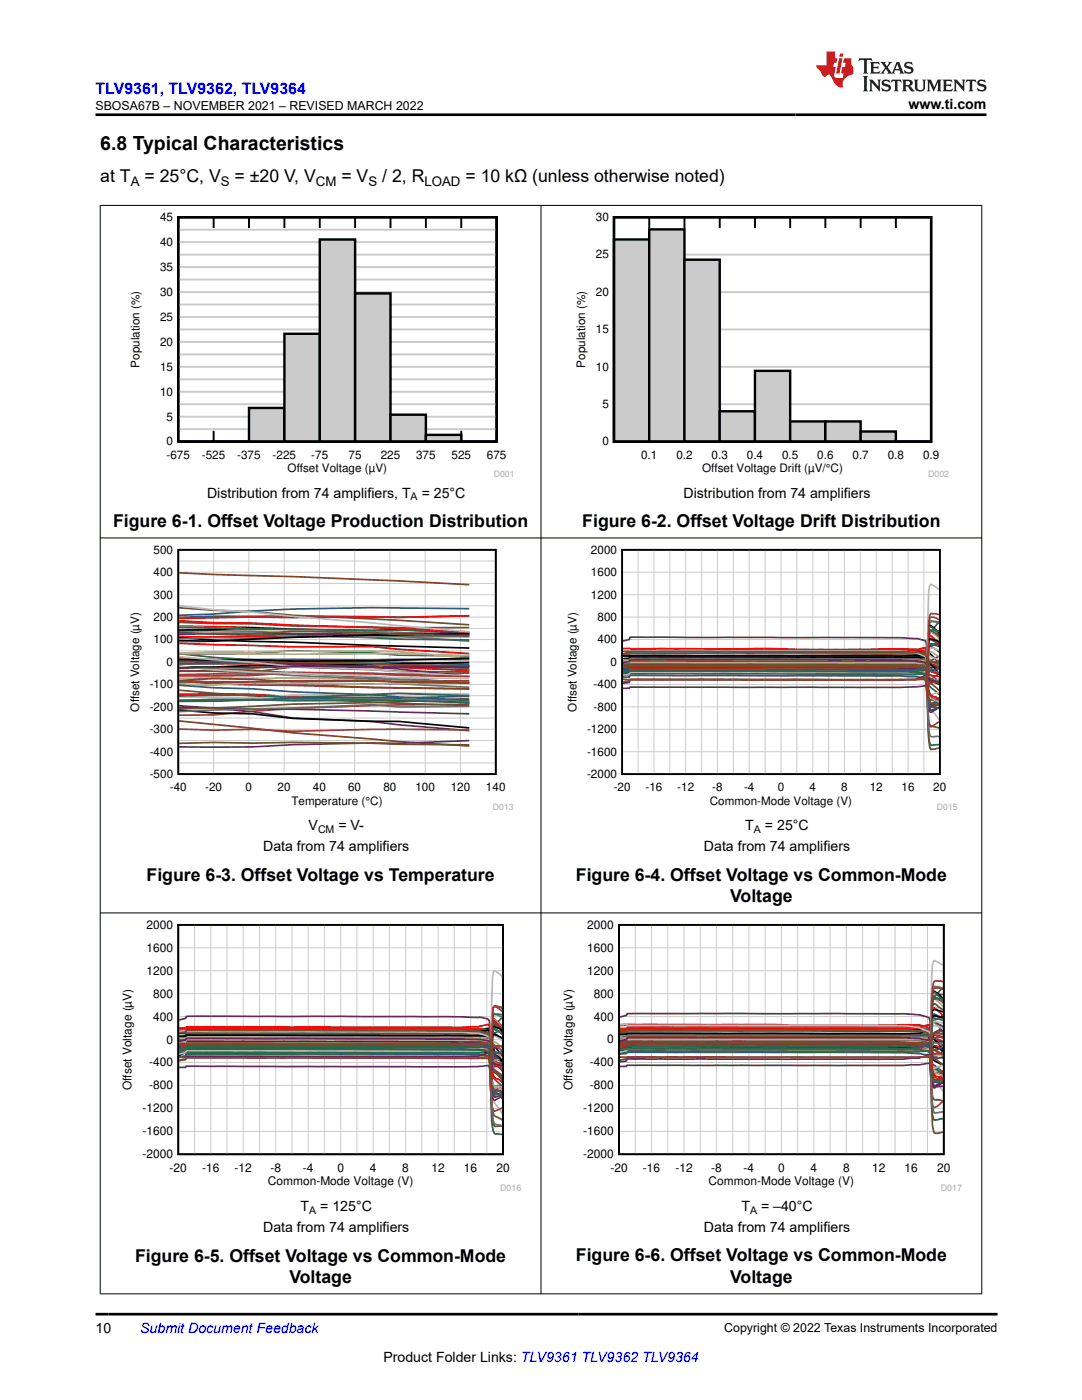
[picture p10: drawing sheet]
<svg xmlns="http://www.w3.org/2000/svg" width="216mm" height="279mm" viewBox="0 0 216 279" stroke-linecap="round" stroke-linejoin="round" font-family="sans-serif">
<defs><g id="words">
<text font-size="3.9" x="20" y="29.9">6.8 Typical Characteristics</text>
<g font-size="3.5">
<text x="20" y="36.4">at T</text>
<text x="28.8" y="36.4">= 25°C, V</text>
<text x="46.8" y="36.4">= ±20 V, V</text>
<text x="68.1" y="36.4">= V</text>
<text x="76.3" y="36.4">/ 2, R</text>
<text x="92.9" y="36.4">= 10 kΩ (unless otherwise noted)</text>
<text x="22.6" y="105.1">Figure 6-1. Offset Voltage Production Distribution</text>
<text x="116.2" y="105.1">Figure 6-2. Offset Voltage Drift Distribution</text>
<text x="29.2" y="175.7">Figure 6-3. Offset Voltage vs Temperature</text>
<text x="114.9" y="175.7">Figure 6-4. Offset Voltage vs Common-Mode</text>
<text x="145.7" y="180">Voltage</text>
<text x="27" y="251.8">Figure 6-5. Offset Voltage vs Common-Mode</text>
<text x="114.9" y="251.8">Figure 6-6. Offset Voltage vs Common-Mode</text>
<text x="57.7" y="256">Voltage</text>
<text x="145.7" y="256">Voltage</text>
</g>
<text font-size="3.2" fill="#00f" x="19" y="18.7">TLV9361, TLV9362, TLV9364</text>
<g font-size="2.8">
<text x="181.3" y="21.8">www.ti.com</text>
<text x="41.3" y="99.3">Distribution from 74 amplifiers, T</text>
<text x="84.1" y="99.3">= 25°C</text>
<text x="136.4" y="99.3">Distribution from 74 amplifiers</text>
<text x="61.6" y="165.7">V</text>
<text x="67.5" y="165.7">= V-</text>
<text x="148.7" y="165.7">T</text>
<text x="152.6" y="165.7">= 25°C</text>
<text x="52.5" y="169.9">Data from 74 amplifiers</text>
<text x="140.5" y="169.9">Data from 74 amplifiers</text>
<text x="52.5" y="245.9">Data from 74 amplifiers</text>
<text x="60" y="241.7">T</text>
<text x="63.9" y="241.7">= 125°C</text>
<text x="140.5" y="245.9">Data from 74 amplifiers</text>
<text x="147.9" y="241.7">T</text>
<text x="151.9" y="241.7">= –40°C</text>
<text x="19" y="266.1">10</text>
<text x="76.5" y="271.7">Product Folder Links: TLV9361 TLV9362 TLV9364</text>
</g>
<text font-size="2.8" fill="#00f" x="28" y="266.1">Submit Document Feedback</text>
<g font-size="2.6">
<text x="26.1" y="37.1">A</text>
<text x="44.1" y="37.1">S</text>
<text x="63" y="37.1">CM</text>
<text x="73.5" y="37.1">S</text>
<text x="84.7" y="37.1">LOAD</text>
</g>
<g font-size="2.5">
<text x="19.1" y="21.9">SBOSA67B – NOVEMBER 2021 – REVISED MARCH 2022</text>
<text x="144.5" y="265.8">Copyright © 2022 Texas Instruments Incorporated</text>
</g>
<g font-size="2.4">
<text x="29.2" y="185.4">2000</text>
<text x="117.2" y="185.4">2000</text>
<text x="29.2" y="189.9">1600</text>
<text x="117.2" y="189.9">1600</text>
<text x="29.2" y="194.5">1200</text>
<text x="117.2" y="194.5">1200</text>
<text x="30.5" y="203.7">400</text>
<text x="30.5" y="199.1">800</text>
<text x="118.5" y="203.7">400</text>
<text x="118.5" y="199.1">800</text>
<text x="33.2" y="208.3">0</text>
<text x="121.1" y="208.2">0</text>
<text x="29.7" y="212.8">-400</text>
<text x="117.7" y="212.8">-400</text>
<text x="26.3" y="217.6" transform="rotate(-90 26.3 217.6)">Offset Voltage (µV)</text>
<text x="28.4" y="222">-1200</text>
<text x="29.7" y="217.4">-800</text>
<text x="114.2" y="217.6" transform="rotate(-90 114.2 217.6)">Offset Voltage (µV)</text>
<text x="116.4" y="222">-1200</text>
<text x="117.7" y="217.4">-800</text>
<text x="28.4" y="226.6">-1600</text>
<text x="116.4" y="226.6">-1600</text>
<text x="28.4" y="231.1">-2000</text>
<text x="33.8" y="233.9">-20</text>
<text x="40.3" y="233.9">-16</text>
<text x="46.8" y="233.9">-12</text>
<text x="54" y="233.9">-8</text>
<text x="60.4" y="233.9">-4</text>
<text x="67.3" y="233.9">0</text>
<text x="73.8" y="233.9">4</text>
<text x="80.3" y="233.9">8</text>
<text x="86.1" y="233.9">12</text>
<text x="92.6" y="233.9">16</text>
<text x="99.1" y="233.9">20</text>
<text x="116.4" y="231.1">-2000</text>
<text x="121.8" y="233.8">-20</text>
<text x="128.3" y="233.8">-16</text>
<text x="134.8" y="233.8">-12</text>
<text x="141.9" y="233.8">-8</text>
<text x="148.4" y="233.8">-4</text>
<text x="155.3" y="233.8">0</text>
<text x="161.7" y="233.8">4</text>
<text x="168.2" y="233.8">8</text>
<text x="174" y="233.8">12</text>
<text x="180.5" y="233.8">16</text>
<text x="187" y="233.8">20</text>
<text x="53.4" y="236.6">Common-Mode Voltage (V)</text>
<text x="141.4" y="236.6">Common-Mode Voltage (V)</text>
</g>
<g font-size="2.3">
<text x="31.9" y="44.1">45</text>
<text x="118.9" y="44.1">30</text>
<text x="31.9" y="49.1">40</text>
<text x="118.9" y="51.6">25</text>
<text x="31.9" y="59">30</text>
<text x="31.9" y="54.1">35</text>
<text x="118.9" y="59">20</text>
<text x="31.9" y="64">25</text>
<text x="31.9" y="69">20</text>
<text x="118.9" y="66.5">15</text>
<text x="27.8" y="73.3" transform="rotate(-90 27.8 73.3)">Population (%)</text>
<text x="31.9" y="74">15</text>
<text x="116.8" y="73.3" transform="rotate(-90 116.8 73.3)">Population (%)</text>
<text x="118.9" y="74">10</text>
<text x="31.9" y="79">10</text>
<text x="33.2" y="83.9">5</text>
<text x="120.2" y="81.4">5</text>
<text x="33.2" y="88.9">0</text>
<text x="120.2" y="88.9">0</text>
<text x="33.2" y="91.5">-675</text>
<text x="40.3" y="91.5">-525</text>
<text x="47.3" y="91.5">-375</text>
<text x="54.4" y="91.5">-225</text>
<text x="57.4" y="94.2">Offset Voltage (µV)</text>
<text x="62.1" y="91.5">-75</text>
<text x="69.6" y="91.5">75</text>
<text x="76" y="91.5">225</text>
<text x="83" y="91.5">375</text>
<text x="90.1" y="91.5">525</text>
<text x="97.2" y="91.5">675</text>
<text x="127.9" y="91.5">0.1</text>
<text x="135" y="91.5">0.2</text>
<text x="140.1" y="94.2">Offset Voltage Drift (µV/°C)</text>
<text x="142" y="91.5">0.3</text>
<text x="149" y="91.5">0.4</text>
<text x="156.1" y="91.5">0.5</text>
<text x="163.1" y="91.5">0.6</text>
<text x="170.1" y="91.5">0.7</text>
<text x="177.1" y="91.5">0.8</text>
<text x="184.2" y="91.5">0.9</text>
<text x="30.7" y="110.5">500</text>
<text x="117.9" y="110.5">2000</text>
<text x="30.7" y="119.4">300</text>
<text x="30.7" y="115">400</text>
<text x="117.9" y="119.4">1200</text>
<text x="117.9" y="115">1600</text>
<text x="30.7" y="123.9">200</text>
<text x="119.2" y="123.9">800</text>
<text x="30.7" y="128.4">100</text>
<text x="119.2" y="128.4">400</text>
<text x="29.9" y="137.4">-100</text>
<text x="33.3" y="132.9">0</text>
<text x="118.4" y="137.4">-400</text>
<text x="121.8" y="132.9">0</text>
<text x="27.8" y="142" transform="rotate(-90 27.8 142)">Offset Voltage (µV)</text>
<text x="29.9" y="141.8">-200</text>
<text x="115" y="142" transform="rotate(-90 115 142)">Offset Voltage (µV)</text>
<text x="118.4" y="141.8">-800</text>
<text x="29.9" y="146.3">-300</text>
<text x="117.1" y="146.3">-1200</text>
<text x="29.9" y="155.3">-500</text>
<text x="29.9" y="150.8">-400</text>
<text x="117.1" y="150.8">-1600</text>
<text x="117.1" y="155.3">-2000</text>
<text x="33.9" y="157.9">-40</text>
<text x="40.9" y="157.9">-20</text>
<text x="49" y="157.9">0</text>
<text x="55.4" y="157.9">20</text>
<text x="58.1" y="160.6">Temperature (°C)</text>
<text x="62.4" y="157.9">40</text>
<text x="69.5" y="157.9">60</text>
<text x="76.5" y="157.9">80</text>
<text x="82.9" y="157.9">100</text>
<text x="89.9" y="157.9">120</text>
<text x="97" y="157.9">140</text>
<text x="122.5" y="157.9">-20</text>
<text x="128.8" y="157.9">-16</text>
<text x="135.1" y="157.9">-12</text>
<text x="141.6" y="160.6">Common-Mode Voltage (V)</text>
<text x="142.1" y="157.9">-8</text>
<text x="148.5" y="157.9">-4</text>
<text x="155.2" y="157.9">0</text>
<text x="161.5" y="157.9">4</text>
<text x="167.9" y="157.9">8</text>
<text x="173.6" y="157.9">12</text>
<text x="179.9" y="157.9">16</text>
<text x="186.2" y="157.9">20</text>
</g>
<g font-size="2.1">
<text x="81.9" y="99.9">A</text>
<text x="63.5" y="166.2">CM</text>
<text x="150.4" y="166.2">A</text>
<text x="61.7" y="242.2">A</text>
<text x="149.7" y="242.2">A</text>
</g>
<g font-size="1.8" fill="#a8a8a8">
<text x="99.8" y="237.6">D016</text>
<text x="187.7" y="237.6">D017</text>
</g>
<g font-size="1.7" fill="#a8a8a8">
<text x="98.5" y="95.2">D001</text>
<text x="185.2" y="95.2">D002</text>
<text x="98.3" y="161.6">D013</text>
<text x="186.9" y="161.6">D015</text>
</g>
</g></defs>
<path d="M35.6 43.4h63.5v44.7h-63.5zM35.6 88.1h7zM42.6 88.1h7.1z" fill="none" stroke="#000" stroke-width=".48"/>
<g fill="none" stroke="#000" stroke-width=".39">
<path d="M42.6 43.4v2.1M49.7 43.4v2.1M56.7 43.4v2.1M63.8 43.4v2.1M70.9 43.4v2.1M77.9 43.4v2.1M85 43.4v2.1M92 43.4v2.1M42.6 86v2.1M49.7 86v2.1M56.7 86v2.1M63.8 86v2.1"/>
<path d="M70.9 86v2.1M77.9 86v2.1M85 86v2.1M92 86v2.1"/>
</g>
<g fill="none" stroke="#cbcbcb" stroke-width=".39">
<path d="M35.6 58.3h63.5M35.6 55.8h63.5M35.6 53.3h63.5M35.6 50.8h63.5M35.6 48.3h63.5M35.6 45.8h63.5M35.6 78.2h63.5M35.6 75.7h63.5M35.6 73.2h63.5M35.6 70.7h63.5M35.6 68.2h63.5M35.6 65.8h63.5"/>
<path d="M35.6 63.3h63.5M35.6 60.8h63.5M35.6 85.6h63.5M35.6 83.2h63.5M35.6 80.7h63.5"/>
</g>
<path d="M35.6 88.1h14.1" fill="none" stroke="#cbcbcb" stroke-width=".2"/>
<path d="M49.7 81.4h7.1v6.7h-7.1z" fill-rule="evenodd" fill="#cbcbcb"/>
<path d="M49.7 81.4h7v6.7h-7z" fill="none" stroke="#000" stroke-width=".48"/>
<path d="M56.7 66.6h7.1v21.5h-7.1z" fill-rule="evenodd" fill="#cbcbcb"/>
<path d="M56.7 66.6h7.1v21.5h-7.1z" fill="none" stroke="#000" stroke-width=".48"/>
<path d="M63.8 47.8h7.1v40.3h-7.1z" fill-rule="evenodd" fill="#cbcbcb"/>
<path d="M63.8 47.8h7.1v40.3h-7.1z" fill="none" stroke="#000" stroke-width=".48"/>
<path d="M70.9 58.6h7v29.5h-7z" fill-rule="evenodd" fill="#cbcbcb"/>
<path d="M70.9 58.6h7v29.5h-7z" fill="none" stroke="#000" stroke-width=".48"/>
<path d="M77.9 82.8h7.1v5.3h-7.1z" fill-rule="evenodd" fill="#cbcbcb"/>
<path d="M77.9 82.8h7.1v5.3h-7.1z" fill="none" stroke="#000" stroke-width=".48"/>
<path d="M85 86.8h7v1.3h-7z" fill-rule="evenodd" fill="#cbcbcb"/>
<path d="M35.6 43.4h63.5v44.7h-63.5zM85 86.8h7v1.3h-7zM92 88.1h7.1z" fill="none" stroke="#000" stroke-width=".48"/>
<path d="M92 88.1h7.1" fill="none" stroke="#cbcbcb" stroke-width=".2"/>
<path d="M114.5 42.4h74.9v52.9h-74.9z" fill-rule="evenodd" fill="#fff"/>
<path d="M122.5 43.4h63.3v44.7h-63.3z" fill="none" stroke="#000" stroke-width=".48"/>
<g fill="none" stroke="#000" stroke-width=".39">
<path d="M129.5 43.4v2.1M136.6 43.4v2.1M143.6 43.4v2.1M150.6 43.4v2.1M157.7 43.4v2.1M164.7 43.4v2.1M171.7 43.4v2.1M178.8 43.4v2.1M129.5 86v2.1M136.6 86v2.1M143.6 86v2.1M150.6 86v2.1"/>
<path d="M157.7 86v2.1M164.7 86v2.1M171.7 86v2.1M178.8 86v2.1"/>
</g>
<path d="M122.5 58.3h63.3M122.5 50.8h63.3M122.5 73.2h63.3M122.5 65.8h63.3M122.5 80.7h63.3" fill="none" stroke="#cbcbcb" stroke-width=".39"/>
<path d="M122.5 47.8h7.1v40.3h-7.1z" fill-rule="evenodd" fill="#cbcbcb"/>
<path d="M122.5 47.8h7v40.3h-7z" fill="none" stroke="#000" stroke-width=".48"/>
<path d="M129.5 45.8h7.1v42.3h-7.1z" fill-rule="evenodd" fill="#cbcbcb"/>
<path d="M129.5 45.8h7.1v42.3h-7.1z" fill="none" stroke="#000" stroke-width=".48"/>
<path d="M136.6 51.8h7v36.3h-7z" fill-rule="evenodd" fill="#cbcbcb"/>
<path d="M136.6 51.8h7v36.3h-7z" fill="none" stroke="#000" stroke-width=".48"/>
<path d="M143.6 82.1h7.1v6h-7.1z" fill-rule="evenodd" fill="#cbcbcb"/>
<path d="M143.6 82.1h7v6h-7z" fill="none" stroke="#000" stroke-width=".48"/>
<path d="M150.6 74h7.1v14.1h-7.1z" fill-rule="evenodd" fill="#cbcbcb"/>
<path d="M150.6 74h7.1v14.1h-7.1z" fill="none" stroke="#000" stroke-width=".48"/>
<path d="M157.7 84.1h7v4h-7z" fill-rule="evenodd" fill="#cbcbcb"/>
<path d="M157.7 84.1h7v4h-7z" fill="none" stroke="#000" stroke-width=".48"/>
<path d="M164.7 84.1h7v4h-7z" fill-rule="evenodd" fill="#cbcbcb"/>
<path d="M164.7 84.1h7v4h-7z" fill="none" stroke="#000" stroke-width=".48"/>
<path d="M171.7 86.1h7.1v2h-7.1z" fill-rule="evenodd" fill="#cbcbcb"/>
<path d="M122.5 43.4h63.3v44.7h-63.3zM171.7 86.1h7.1v2h-7.1zM178.8 88.1h7z" fill="none" stroke="#000" stroke-width=".48"/>
<path d="M178.8 88.1h7" fill="none" stroke="#cbcbcb" stroke-width=".2"/>
<path d="M25.5 108.8h77v52.8h-77z" fill-rule="evenodd" fill="#fff"/>
<path d="M35.6 109.7h63.3v44.8h-63.3zM35.7 132.5l14.7-.6 8.1 .9 21.1-.4 14 .4M35.7 125.7h6.9l7.8-.4 8.1 .3 15.8 .2 5.3-.1 14 .6M35.7 127.2l6.9 .5 51 1.6M93.6 132.2a1520.9 1520.9 0 0 1-43.2 .6l-7.8 .3-6.9 .1M93.6 131.4a647.6 647.6 0 0 1-43.2 .3h-14.7M93.6 126.5l-14 .3a666 666 0 0 0-37 1.2l-6.9-.1M35.7 141.7l6.9 .6 7.8 .2 8.1 .9 15.8 .5 5.3 .1 14 1.3" fill="none" stroke="#000" stroke-width=".34"/>
<g fill="none" stroke="#cbcbcb" stroke-width=".2">
<path d="M35.6 118.7h63.3M35.6 116.4h63.3M35.6 114.2h63.3M35.6 112h63.3M42.6 109.7v44.8M49.7 109.7v44.8M56.7 109.7v44.8M63.7 109.7v44.8M70.8 109.7v44.8M77.8 109.7v44.8M84.8 109.7v44.8M91.9 109.7v44.8"/>
<path d="M35.6 138.8h63.3M35.6 136.6h63.3M35.6 134.4h63.3M35.6 132.1h63.3M35.6 129.9h63.3M35.6 127.6h63.3M35.6 125.4h63.3M35.6 123.2h63.3M35.6 120.9h63.3M35.6 152.3h63.3M35.6 150h63.3M35.6 147.8h63.3"/>
<path d="M35.6 145.5h63.3M35.6 143.3h63.3M35.6 141.1h63.3"/>
</g>
<path d="M35.7 125l14.7 .2 43.2 1.7M35.7 138.6l6.9-.1 7.8 .1 8.1 .4 21.1 .4 14 .9M35.7 132.4l14.7 .1 23.9 .7h5.3l14 .6M35.7 128.4l22.8 .7 15.8-.1 5.3 .6 14 .8M35.7 123.9l6.9 .4 7.8 .1 8.1 .4 21.1 .6 14 .7M93.6 126.6l-14-.1-5.3 .2-15.8 .3-22.8 .1M93.6 122.9l-14 .3-5.3-.1-15.8 .1-8.1-.1-14.7 .3" fill="none" stroke="#f00" stroke-width=".34"/>
<path d="M35.7 131.4l14.7 .4 8.1 .1 35.1 1M35.7 139.1l14.7 .2 23.9-.2 19.3 .7M35.7 131.1l22.8 1.9 15.8 .6 19.3 1.3M35.7 133l6.9 .7 7.8 .5 23.9 .8 5.3 .3 14 .1M35.7 120.9l6.9 .8 7.8 .5 8.1 .8 35.1 3.1M93.6 126.6a1473.5 1473.5 0 0 0-43.2 .6l-7.8 .8-6.9 .4M93.6 138.5l-14-.1-5.3 .2-15.8 .1-8.1 .7-7.8 .1-6.9 .3" fill="none" stroke="#b8b8b8" stroke-width=".34"/>
<path d="M35.7 138.6l14.7 .1 8.1 .7 21.1 .3 14 .5M35.7 132.1h6.9l15.9 .6 15.8 .2 19.3 .8M35.7 132.5l14.7-.2a539.1 539.1 0 0 1 43.2 .2M35.7 136.8l6.9 .5 7.8 .2 8.1 .6 15.8 .6 5.3 .4 14 .6M93.6 121.5a556.6 556.6 0 0 0-43.2 .4l-7.8 .6-6.9 .3M93.6 122.9l-14 .3-21.1-.3-15.9 .1-6.9 .2M93.6 139l-14 .3-5.3-.1-15.8 .1-15.9 .6-6.9 .1" fill="none" stroke="#295c75" stroke-width=".34"/>
<path d="M35.7 130.5h14.7l8.1-.6 15.8 .4 5.3 .5 14 .1M35.7 131.4l6.9 .3 51-.1M35.7 126.2l14.7 .6 8.1-.2 21.1 1 14 .1M35.7 130.4l6.9 .8 7.8 .5 8.1 .4 15.8 .3 19.3 1M35.7 125.2l14.7 .4h8.1l15.8 .3 5.3-.1 14 .4M35.7 139.8l6.9-.2h7.8l8.1 .3 15.8-.1 19.3 .4M93.6 138.8l-14-.4-21.1 .8-8.1-.4-14.7 .1" fill="none" stroke="#286b48" stroke-width=".34"/>
<path d="M35.7 133.8a1013.4 1013.4 0 0 0 38.6 .6l19.3 .5M35.7 135.9l6.9 .6 7.8 .2 43.2 .8M35.7 134.7l22.8-.3 15.8 .1 5.3 .3 14 .2M93.6 134.3l-14 .3-21.1-.4-8.1 .6-14.7 .1M93.6 135.8l-14 .3-5.3-.3-31.7 .3-6.9-.2M35.7 145.5l6.9 .2 7.8-.1 8.1 .3 15.8-.3 19.3 .1M93.6 140.5a645 645 0 0 0-43.2 1.4l-7.8 .8h-6.9" fill="none" stroke="#9d3939" stroke-width=".34"/>
<path d="M35.7 131.2l6.9 .6 37 1.7 14 1.5M93.6 132.9l-14-.1-5.3-.2-15.8-.3-8.1 .7-14.7 .1M93.6 126.3l-19.3 .2-31.7-.1-6.9 .3M93.6 133.1l-19.3 .1-15.8-.2-8.1 .3-7.8-.1-6.9 .1M35.7 141.2l22.8 .3 35.1 1M35.7 140.8l14.7 1.2 8.1 1.3 15.8 .7 5.3 .7 14 1.1M93.6 147.8l-14 .5h-5.3l-15.8 .3-8.1 .5h-14.7" fill="none" stroke="#68275f" stroke-width=".34"/>
<path d="M35.7 137.7a982 982 0 0 0 57.9 3.1M35.7 133.9l14.7 .2 8.1-1 15.8 .6 5.3 .3 14 .1M35.7 121.3l6.9 .5 7.8 .3 8.1 .7 21.1 1 14 .9M35.7 124.2l14.7 .3 8.1 .4 21.1 .4 14-.1M35.7 126.4l14.7 .1 8.1-.5 15.8 .3 5.3 .3 14 .3M93.6 139.4l-14 .7-21.1 .4-15.9 .8-6.9 .1M35.7 148.4l6.9-.2 7.8 .1 8.1-.1 35.1 .5" fill="none" stroke="#6b5028" stroke-width=".34"/>
<path d="M35.7 114.3l14.7 .6a1479.5 1479.5 0 0 1 43.2 1.8M35.7 133l6.9 .5 7.8 .3 23.9 1.4 5.3 .1 14 1M35.7 131.4a1037.9 1037.9 0 0 0 38.6 1.1l19.3 .4M93.6 136.3l-19.3-.4-15.8 .2-8.1-.5-7.8-.2-6.9 .4 6.9 .4 7.8 .1a961.3 961.3 0 0 0 43.2 1.2M35.7 143.9l22.8 2.4 21.1 1.7 14 .9" fill="none" stroke="#83461f" stroke-width=".34"/>
<path d="M35.7 135.4l22.8-.1 15.8 .1 5.3 .4 14 .2M35.7 125l14.7 .6a640.1 640.1 0 0 1 43.2 1.4M35.7 133.3l38.6-.4 19.3 .5M35.7 130.3l6.9-.2 7.8 .1 8.1-.3 15.8 .1 5.3 .1 14 1.2M35.7 130.4l43.9 .1 14 .3M93.6 136.4l-19.3 .1-23.9-.2-7.8 .4-6.9-.1" fill="none" stroke="#b1ae67" stroke-width=".34"/>
<path d="M35.7 126l6.9-.1 7.8 .1 8.1 .4 15.8 .3 19.3 1.3M35.7 136.3l6.9-.3 7.8 .1 8.1 .4h21.1l14 .7M35.7 133a545.7 545.7 0 0 0 43.9 2.6l14 .6M35.7 139.7l6.9 .2 7.8-.3 8.1 .1 15.8-.3 19.3 .5M93.6 127.1h-35.1l-8.1 .3-7.8-.2-6.9 .3M93.6 141l-14 .1-5.3-.5-38.6 1.4" fill="none" stroke="#6c6c6c" stroke-width=".34"/>
<path d="M112.8 108.8h78.3v52.8h-78.3z" fill-rule="evenodd" fill="#fff"/>
<path d="M124.1 109.7h63.4v44.8h-63.4zM124.3 132.1l1.3-.1 .1-.3 38.1 .1a263.8 263.8 0 0 0 19.6-.2l1.3-.3 .1 .2 .2 2.3 .3-3.5h.2l1.2 1.3 .7 .9M124.3 130.6l1.3-.2 .1-.4 57.1 .1 1.9-.2 .1 .1 .4 4.7a2.27 2.27 0 0 0 1.7 1.7l.5 .2M124.3 131.5l1.3-.1 .1-.3 53.9 .1 3.8-.1 1.3 .2 .1 .2 .2 1.9 .3-1.5 2.1 2.7M187.4 126.4l-1.3-1.3-.6-.3-.2 .6-.3 8-.2-1.1-.9-.2a192.8 192.8 0 0 0-15.4-.1l-42.9-.1-1.3 .2 58.5 .2 1.9 .1 .1 .2 .2 2.2 .2-.1 .1-1.3 .2-.1 .9 .5 1 .8M187.4 128.9l-1.6-.4-.3 .2-.2 .4-.3 5.8-.3-.4-1.4-.6a64.6 64.6 0 0 0-10-.3l-46-.1-1.6 .1-.1 .6-1.3 .6M187.4 128.1l-.8-.3a1.17 1.17 0 0 0-1.3-.1l-.3 5.1-.3-2.2-1.4 .2-3.7 .1h-55.3" fill="none" stroke="#000" stroke-width=".34"/>
<g fill="none" stroke="#cbcbcb" stroke-width=".2">
<path d="M124.1 118.7h63.4M124.1 114.2h63.4M127.3 109.7v44.8M130.5 109.7v44.8M133.7 109.7v44.8M136.8 109.7v44.8M140 109.7v44.8M143.2 109.7v44.8M146.3 109.7v44.8M149.5 109.7v44.8M152.7 109.7v44.8M155.8 109.7v44.8"/>
<path d="M159 109.7v44.8M162.2 109.7v44.8M165.3 109.7v44.8M168.5 109.7v44.8M171.7 109.7v44.8M174.9 109.7v44.8M178 109.7v44.8M181.2 109.7v44.8M184.4 109.7v44.8M124.1 136.6h63.4M124.1 132.1h63.4M124.1 127.6h63.4"/>
<path d="M124.1 123.2h63.4M124.1 150h63.4M124.1 145.5h63.4M124.1 141.1h63.4"/>
</g>
<path d="M124.3 130.5l1.3-.3 .1-.3h46a84.5 84.5 0 0 1 11.4 .4l1.4 .6 .3 .3 .4 6.1 .3 2.1a.91 .91 0 0 0 1.2 .1h.7M124.3 132.1l4.6-.1 54 .1 1.8 .3 .1 .1 .4 3 .1-2.2a.93 .93 0 0 1 1.4-.5l.7 .3M124.3 129.5l26.8-.1a626.5 626.5 0 0 0 28.5 .1l3.3 .1 1.6 .5 .3 .7 .2 3.1 .2-.7a1.8 1.8 0 0 0 1.5 1.1l.7 .3M124.3 132.3l1.3-.1 .1-.4 41.2 .1a200.1 200.1 0 0 0 17-.2h.8l.1 .2 .4 3 .1-.4 .3 .3 1.8 .2M124.3 130h1.3l.1-.2 46 .1a99.2 99.2 0 0 0 11.4-.2l1.6-.4 .1 .6 .4 6.3a3.7 3.7 0 0 0 .6 2.6l.9 .3 .7 .4M187.4 133.5l-1-.6-.6-.2-.3 .2-.2 .3-.1 2.6-.2-.1-.2-1.5-.1-.2-1.9-.2h-57.1l-.1 .1h-1.3M187.4 128.6l-1.5-1.6-.4-.1-.2 .3-.3 8a1.23 1.23 0 0 0-1.3-1.2l-.4-.1a78.4 78.4 0 0 0-11.6-.3l-41.2-.1-6.2 .1" fill="none" stroke="#f00" stroke-width=".34"/>
<path d="M187.4 117.7l-.5-.5-1.1-.6-.3 .4-.2 1-.3 14.7-.3-1.6-1.8-.8a32.7 32.7 0 0 0-8-.4h-49.2l-.1-.3-1.3 .1M124.3 130.9l1 .2 .4-.1 52.3 .1 4.8-.2 1.7-.3 .2 .1 .1 .4 .4 7.3a5.1 5.1 0 0 0 .7 3.5l1.5 1.8M124.3 133.9l3-.2 44.4 .2a103.9 103.9 0 0 0 11.2-.3l1.6-.5h.2l.1 .2 .4 4.2 .1 .2a3.3 3.3 0 0 0 1.6 2l.5 .4M124.3 134.8l1.3-.3 .1-.3 1.6-.1 53.9 .1 3.3-.1 .2 .1 .1 1 .2 3.1h.3a.69 .69 0 0 0 1.1 .1l.3-.2 .7 .1M187.4 127.9l-.5-.3-1-.3-.3-.1-.1 .2-.2 .6-.3 5.1-.2-1.5-.3-.3-.9-.2a400.8 400.8 0 0 0-23-.2h-31.7l-4.6-.2M187.4 129.9l-1.1-.5h-.8l-.2 .4-.3 5.5-.2-2-.1-.2-1.6 .3a99 99 0 0 1-13 .3h-44.4l-.1 .1h-1.3M187.4 131.9l-.7-.5-1.2-.3-.2 .3-.3 4.7-.2-3-.1-.4-1.1-.2a316.9 316.9 0 0 0-21.4-.2l-37.9-.1" fill="none" stroke="#b8b8b8" stroke-width=".34"/>
<path d="M124.3 132.7h1.3l.1-.2 53.9 .1 4.9-.1h.2l.1 .5 .2 2.8 .3-1.3 1.3 .8 .8 .8M124.3 132.8l1.3-.2 .1-.4 57.1 .1 1.9-.1 .1 .3 .2 2.7 .2-.1 .1-2.6 2.1 1.2M124.3 135.2l1.3-.1 .1-.3 39.6 .1a205.6 205.6 0 0 1 18.4 .3l1 .1 .1 .5 .4 3.5 .1-.6 2.1 1.7M124.3 134.3l49 .1a104 104 0 0 1 11.2 .2l.3 .3 .4 5.1a.85 .85 0 0 0 1.2 .2l1-.2M124.3 133.9l3-.1 46 .1a57.9 57.9 0 0 0 10-.4l1.4-.2 .1 .6 .2 2.9a8.8 8.8 0 0 0 .6 4.1l.2 .2h.8l.3 .3h.5M187.4 128.2l-1.5 .6a1.32 1.32 0 0 0-.6 1.2l-.3 6.8-.2-2.8-.1-.4h-1a211.5 211.5 0 0 1-16.8 .1l-39.6-.1-3 .2M187.4 133.2l-1 .5-1.1 .2-.1 .3-.2-.1-.2-1.2-.1-.1-1.9 .3h-4.8l-52.3-.1-.1 .4-1.3 .3" fill="none" stroke="#295c75" stroke-width=".34"/>
<path d="M124.3 134.9l1.3-.3 .1-.3h1.6l42.8 .1 14.4 .1 .2 .1 .1 .4 .4 9.6 .3 3.5 .3 .7 1.6-.2M124.3 133.6l1.3-.2 .1-.4 38.1 .1a275 275 0 0 0 19.6-.3l1.3-.2 .1 .2 .4 3.8 2.2 2M187.4 124.1l-.8 1a4.3 4.3 0 0 0-1.3 2.1l-.3 6.5-.2-1.8-.3-.2-1.6 .2h-4.9l-47.5-.1-6.2-.1M187.4 128.7l-1.8-1.1-.3 .5-.3 6.9-.2-2.6-.1-.4h-.5a126.6 126.6 0 0 1-12.5 .1h-46l-.1 .1-1.3 .1M187.4 126.7l-.7-.7a1.5 1.5 0 0 0-1.2-.9l-.2 .7-.3 9.7-.2-.9-.6-.2h-52.1h-6.4l-1.4 .2M187.4 125.9l-1.6-.2-.3 .3-.2 .8-.3 9.3-.2-2.1-.1-.4-1.3 .2a391.6 391.6 0 0 1-22.8 .1h-36.3M187.4 129.1l-.5-.3-1.4-.3-.2 .4-.3 7.9-.2-1.9-.1-.4-1.1-.2a256.3 256.3 0 0 0-18.3-.3l-39.6-.1-1.4 .2" fill="none" stroke="#286b48" stroke-width=".34"/>
<path d="M124.3 134.5l1.3-.2 .1-.4h1.6l46 .1 11.4-.2 .1 .2 .4 4.4h.1a5.5 5.5 0 0 0 1.8 1.9l.3 .3M124.3 132.6l1.3-.1 .1-.5 39.6 .1a277.8 277.8 0 0 0 18.4-.2h1l.1 .2 .2 2.2 .2 .2 .1-.9a3.6 3.6 0 0 0 2.1 .9M124.3 133.5l1.3-.1 .1-.3h46a114.2 114.2 0 0 0 12.5-.1h.5l.1 .3 .4 8.9 .3 2.6 .3 .3 1.6-1.1M124.3 133.1l3-.2h55.5l1.7-.2 .3 .3 .4 4.2 .1-1.2 2.1 .3M187.4 123.7l-.5-.3a1.4 1.4 0 0 0-1.3-.2l-.3 .9-.3 8.7-.3-2.3-1.1-.3a18.5 18.5 0 0 0-5.6-.4l-52.4-.2-1.3 .1M187.4 131.9l-1.6 .3-.5 .2-.3 2.2-.2-2-.1-.2-1.4 .3a52.5 52.5 0 0 1-8.4 .2l-49.2-.1-.1 .5-1.3 .2M187.4 122.6l-1.6-.1-.3 .6-.2 1.4-.3 14.6-.2-3.2-.1-.5h-.2l-1.7 .2-12.7 .1h-44.8l-1-.1" fill="none" stroke="#9d3939" stroke-width=".34"/>
<path d="M124.3 128l1.3-.3 .1-.5h38.1a278.8 278.8 0 0 1 19.6 .3l1.3 .4 .1 .4 .4 9.8 .3 3.2 .3 .5 1.6-.7M124.3 133.4h1.3l.1-.2 58.8 .1 .3 .3 .5 8 .2 .4 .3 .2 1.6-1M124.3 136.4l1.3-.2 .1-.5 46 .1a98.3 98.3 0 0 0 11.2-.4l1.8-.6 .1 .4 .4 5.2 .1-.1a.7 .7 0 0 0 .8 .4l.6-.1 .7 .2M124.3 132.3l1.3-.3 .1-.3 1.6-.1 36.5 .1a292 292 0 0 1 19.6 .3l1.3 .3 .1 .2 .4 3.6 .1-.8a1.36 1.36 0 0 0 1.4 .7h.7M187.4 131l-1.8 .9-.3 .4-.3 4.4-.2-2.2-.1-.5-1.8 .3-4.9 .1a558.2 558.2 0 0 1-26.9-.1l-9.5 .1a221.1 221.1 0 0 0-16.4 .1h-.9M187.4 130.2l-1.9-1.4-.2 .3-.3 3.9-.3-.6-1.9 .2h-7.9l-49.2-.1-.2 .3-1.2 .2M187.4 133.4l-.8-.2a.92 .92 0 0 0-1.3 .7l-.3 5.1-.3-2.1-1.3 .1a37.8 37.8 0 0 1-7 .2l-50.7-.1-.1 .3h-1.3" fill="none" stroke="#68275f" stroke-width=".34"/>
<path d="M124.3 134l1.3-.1 .1-.2h47.6a71 71 0 0 0 10-.2l1.4-.3 .1 .3 .4 8.1 .3 2.9 .3 .5 1.6 .3M124.3 130.5l3-.2 46 .1a70.5 70.5 0 0 1 10.3 .3l1.1 .2 .1 .2 .2 1.7 .2-.1 .1-.6 .5 .2 1.6-.2M124.3 134.6l1.3-.2 .1-.6h53.9h3.2l1.9-.3 .1 .2 .2 2.1 .3 11.6 .2 1.5 .3 .7 1.6-.3M124.3 136.2l1.3-.3 .1-.3h1.6h56.9l.5 .2 .3 2.6 .3-2.1 .2-.1 .6 .4 1.3 1.2M124.3 130.6l1.3-.2 .1-.4 52.3 .1 5.1 .1 1.4 .5 .3 .3 .4 7.1a2.78 2.78 0 0 0 .6 2.3l1.6 .3M187.4 127.2l-1.3-1a.39 .39 0 0 0-.6 0l-.2 .6-.3 5.4-.3-1.2-1.9 .4-4.8 .1-52.3-.1-.1 .3-1.3 .1M187.4 127l-.7-.5a1.7 1.7 0 0 0-1.2-.7l-.2 .6-.3 8.4-.2-1.9-.1-.4h-.3l-4.8 .1-52.3-.1-3 .2" fill="none" stroke="#6b5028" stroke-width=".34"/>
<path d="M124.3 132.7l1.4-.2h49.2a54.2 54.2 0 0 1 8.5 .2l1.3 .3 .1 .2 .2 1.4a13.8 13.8 0 0 0 .6 5.8l.5 .2h1.3M124.3 133.2l3-.2 39.6 .1a225.7 225.7 0 0 0 17-.2h.8l.1 .2 .4 6.3a2 2 0 0 0 .6 1.7l1.6-.4M124.3 132.5h1.3l.1-.2 44.4 .1 12.7-.1 1.7-.1h.2l.1 .7 .4 6.5 .3 1.3a.54 .54 0 0 0 .8-.4l1.1-1M124.3 130.7l1.1-.1 .3-.2 41.2 .1a237.8 237.8 0 0 0 17-.1h.8l.1 .6 .2 3a13.3 13.3 0 0 0 .6 5.6h1.8M124.3 131.7l1.4 .3h1.6l55.5 .2 1.9 .2 .1 .3 .2 2 .2-.2 .1-2.1 .2-.2h.9l1 .3M124.3 133.1l.9-.1 58.7 .1 .8 .1 .3 2.8 .2-.1 .1-.7 1.6 .9 .5 .4" fill="none" stroke="#83461f" stroke-width=".34"/>
<path d="M124.3 132.5l1.3-.3 .1-.5 58.3 .1 .7 .1 .1 .3 .4 3.7 .3 .6h.3l1.6-1.1M124.3 132.1l3 .1 39.6 .1a203.3 203.3 0 0 1 16.8 .1l1 .2 .1 .4 .4 4.6 .1-2.2 2.1 .7M124.3 131.7l1.4-.1 57.1 .2 1.2 .1 .5 .1 .2 .2 .3 4.2a5 5 0 0 0 .6 2.9l1.8 .8M187.4 132.1l-.7 .2a1.34 1.34 0 0 1-1.4 .4l-.3 1.7-.2-1.7-.1-.2-1.9 .4-55.5-.2h-1.6l-1.4 .3M187.4 131l-.7-.4a1.38 1.38 0 0 0-1.2-.5l-.2 .5-.3 6.7-.2-2.5-.1-.4-1.4 .2a271.8 271.8 0 0 1-19.5 .2l-38.1-.1-1.4 .2M187.4 127.5l-1.3-1.3a.39 .39 0 0 0-.6-.1l-.2 .6-.3 8.8-.2-1-.1-.3-1.8-.1-39.7-.1h-15.9l-3 .1" fill="none" stroke="#b1ae67" stroke-width=".34"/>
<path d="M124.3 130l1.3-.1 .1-.3 57.7 .1 1.3 .2 .1 .2 .4 5.1h.1l.3 .4h.2l1.6-1.2M124.3 131.8l1.3-.4 .1-.4h59l.1 .2 .2 1.9 .3-1.7 2.1 1.5M124.3 132.2l1.3-.3 .1-.5h1.6l55.6 .1 1.8 .2 .1 .5 .4 3.8 .1-2.7 1.6 .8 .5 .3M124.3 130.9l1.3-.2 .1-.5h1.6l52.3 .1 4.9 .2 .2 .1 .1 1.4 .4 10.7 .3 3.7a.86 .86 0 0 0 1.2 .6h.7M187.4 124.5l-.3-.2-1.3-.4h-.3l-.2 .4-.3 8.2-.2-1.4-.1-.3-1.3-.3a26.2 26.2 0 0 0-7-.4h-50.7l-.1 .4-1.3 .2M187.4 124.1l-.7-.1a1.18 1.18 0 0 0-1.2 .4l-.2 .7-.1 2.9-.2 6.4-.3-1.6-1.4-.5a43.2 43.2 0 0 0-8.4-.4h-49.2l-.1 .2-1.3 .2" fill="none" stroke="#6c6c6c" stroke-width=".34"/>
<path d="M24 183.6h80v54h-80z" fill-rule="evenodd" fill="#fff"/>
<path d="M35.6 184.6h64.8v45.8h-64.8zM35.7 207.7l1.3-.2 .2-.2 40.5 .1a236.3 236.3 0 0 0 18.8-.1l.8-.2 .3 .1 .4 5.6 .3-4.2 .1-.1 1.5 1.8 .3 .6M35.7 206.8h1.3l.2-.2 59.5 .1 .8 .2 .1 .2 .4 4.7 .3-2.4 .8 .8 1.1 1.7-1-1.2-.8-.7-.1 .1-.3 3.2-.2-4.2-.2-1.1-.3-.2-61.6-.2M100.2 205.7l-.5-.4-1.3-.5-.1 .3-.3 6-.2-4-.2-1.3-.1-.2-2 .2-3.2 .1-55.1-.1-.2 .3h-1.3l1.3-.2 .2-.6 51.8 .2 6.5-.1 2-.1 .1 .1 .2 .7 .3 5.8 .2-.6 .5 .5 1.4 .7M100.2 205.1l-.6-.9-1.2-1-.1 .6-.3 7.3-.4-3.3-.8-.1-59.8-.2-1.3 .2M100.2 207.2l-.8-.5-1-.3-.1 .5-.3 6.2-.2-2.2-.2-.6-.3-.3-1.5-.4h-1.9l-1.6-.2h-55.1l-.2 .7-1.3 .6" fill="none" stroke="#000" stroke-width=".34"/>
<g fill="none" stroke="#cbcbcb" stroke-width=".2">
<path d="M35.6 198.3h64.8M35.6 193.7h64.8M35.6 189.2h64.8M38.8 184.6v45.8M42.1 184.6v45.8M45.3 184.6v45.8M48.5 184.6v45.8M51.8 184.6v45.8M55 184.6v45.8M58.3 184.6v45.8M61.5 184.6v45.8M64.7 184.6v45.8"/>
<path d="M68 184.6v45.8M71.2 184.6v45.8M74.5 184.6v45.8M77.7 184.6v45.8M80.9 184.6v45.8M84.2 184.6v45.8M87.4 184.6v45.8M90.7 184.6v45.8M93.9 184.6v45.8M97.1 184.6v45.8M35.6 216.6h64.8M35.6 212h64.8"/>
<path d="M35.6 207.5h64.8M35.6 202.9h64.8M35.6 225.8h64.8M35.6 221.2h64.8"/>
</g>
<path d="M35.7 206.2l1.3-.4 .2-.4h48.6a54.9 54.9 0 0 1 10.4 .4l1.1 .4 .3 .3 .2 1.1 .3 8.1 .2 .6a1.01 1.01 0 0 0 1.4 .8l.5 .1M35.7 209.6l1.3-.1 .2-.2 58.6 .1 1.7 .2 .1 .1 .4 4.6 .1-.4 .2-2.6 .1-.4 1.3 .6 .5 .6M35.7 207.5l43.6 .1a251.1 251.1 0 0 1 17.4 .2l.9 .3 .2 .6 .2 3.1 .1 .3 .2-2.6 .1-.5h.7l1.1 .7M35.7 205.3h53.3h6.7l1.3 .4a.72 .72 0 0 1 .6 .6l.4 7.2 .3-1.6a1.6 1.6 0 0 0 1.3 1.1l.6 .5M35.7 207.8h1.3l.2-.3h1.6l53.5 .1 5.2-.1 .1 .2 .2 1.1 .2 4.2 .1-.1 .2-1.1 1.3 .4 .6 .4M35.7 205.2h1.3l.2-.3h4.9l50.2 .1 3.2-.1 2-.4 .1 .2 .2 1.4 .2 5.3a7 7 0 0 0 .6 3.5l1.1 .7 .5 .5M100.2 205.6l-.5-.8-1.3-1.2-.1 .4-.2 3.2-.1 5.5-.4-3.4-.3-.2-1.8-.3-3.2-.1-55.1-.1-.2 .3-1.3 .3" fill="none" stroke="#f00" stroke-width=".34"/>
<path d="M100.2 195l-1.1-1.1-.5-.1-.2 .2-.1 1.1-.2 5.3-.1 10.5-.4-3.7a2.17 2.17 0 0 0-1.4-.8l-.5-.1a125.6 125.6 0 0 0-13.1-.4l-45.6-.1-1.3 .1M35.7 206.1l1.2 .1 .3-.2 40.5 .1a246.8 246.8 0 0 0 18.8-.2l1-.1 .1 .3 .4 7.6a17.7 17.7 0 0 0 .6 6.2l1.3 1.8 .3 .7M35.7 209.1l9.6-.1 43.7 .1a34.3 34.3 0 0 0 7.2-.2l1.3-.4 .1 .1 .5 7.3 .2-.1a3.9 3.9 0 0 0 1.6 2.2l.3 .5M35.7 207.8l1.3 .1 .2 .2 53.5 .2a22.9 22.9 0 0 1 5.6 .2 1.58 1.58 0 0 1 1.3 .4l.4 7 .3-5.5 .1-.4 1.3 .7 .5 .5M35.7 210.4l1.3-.3 .2-.5 58.3 .2 1.8-.2 .3 .3 .2 2 .2 5.9 .3-1.3a1.1 1.1 0 0 0 1.3 .3l.6 .2M100.2 206.3l-.8-.7-1-.3-.1 .6-.3 5.6-.4-4.3-1.3-.4a280.9 280.9 0 0 0-18.6-.2h-34l-8-.2M100.2 207.7l-1-.7-.8-.2-.1 .5-.3 6.4-.4-4.7-.3-.1-1.1 .2a330.9 330.9 0 0 1-21.7 .2h-38.8" fill="none" stroke="#b8b8b8" stroke-width=".34"/>
<path d="M35.7 208.3l1.3-.1 .2-.2 3.2-.1 48.6 .2a42.4 42.4 0 0 0 7.2-.1h1.1l.3 .3 .4 6 .3-2.4 1.3 1.1 .6 .8M35.7 208.1l1.3-.1 .2-.4 50.2 .1h8.1l1.8-.2 .3 .3 .2 1.6 .2 5.4 .3-4.2 .1-.1 .7 .6 .5 .3 .6 .8M35.7 211l1.3-.2 .2-.6 43.7 .1a177.8 177.8 0 0 1 15.9 .3l.7 .1 .1 .4 .4 7 .1 .1 .2-1 .3 .5 1 .7 .6 .9M35.7 210.1l1.2-.1 .3-.2h3.2l45.4 .1 11.5 .2 .3 .2 .2 1.3 .3 6.1 .2-1 .5 .1 .6-.2 .8 .1M35.7 209.5l1.3-.3 .2-.4 53.5 .1h5l1.6-.2 .3 .2 .2 .8 .2 2.6 .3-2 .6-.1 1.3-.4M35.7 209.2l6.4-.2 50.2 .2 3.2-.2 2-.3 .1 .2 .2 1.5 .2 5.4 .1 1.4 .2 .1a1.47 1.47 0 0 0 1.4 1.2l.5 .4M100.2 205.7l-.6 .1-1.2 .5-.1 .7-.3 8.4-.4-6.1-.1-.2h-.5a132.5 132.5 0 0 1-12.8 .1l-47-.1-.2 .3-1.3 .2" fill="none" stroke="#295c75" stroke-width=".34"/>
<path d="M35.7 211l1.3-.2 .2-.3 1.6-.1 50.2 .1 8.3 .1 .3 .3 .2 1.5 .3 11.2a3.8 3.8 0 0 0 .7 2.7l1.4 .1M35.7 209l1.3-.3 .2-.3 40.5 .1a221.4 221.4 0 0 0 18.6-.2l1-.2 .3 .1 .4 5.7h.1l.2-.6 1.9 2M100.2 203.1l-1.3 1.3a1.72 1.72 0 0 0-.6 1.2l-.3 6.4-.2-3.5-.2-1.1-.1-.2-1.7 .2h-3.5l-51.9-.1-4.7-.2M100.2 206.5l-.6-.7-1.2-.5-.1 .6-.3 7.8-.2-4.4-.2-1.4-.3-.3-58.5-.1-3.1 .2M100.2 205.9l-1-1.3-.8-.6-.1 .5-.3 8.5-.4-2.8-.3-.2-1.8 .2-58.3-.2-.2 .1-1.3 .1M100.2 202.5l-1.6-.1-.2 .2-.1 .6-.3 10.1-.4-4.5-.3-.3-1.8 .4h-4.8l-53.5-.1-.2 .4-1.3 .1M100.2 206.4l-.8-.6-1-.4-.1 .3-.3 8.3-.4-3.9-.3-.3-1.5-.2-57-.3h-1.6l-.2 .2h-1.3" fill="none" stroke="#286b48" stroke-width=".34"/>
<path d="M35.7 209.7l1.3-.3 .2-.7 55.1 .1 3.2-.1 .2-.1 1.8-.1 .1 .2 .2 1 .3 5.9 .2-.9 .3 .6 1.6 1.6M35.7 208.1l1.3-.2 .2-.4 42.1 .1a227.8 227.8 0 0 0 17.2-.1h.8l.3 .2 .4 5.7 .3-2.3 .1-.1 1.8 1M35.7 209.1l1.3-.1 .2-.3 60.3 .1 .1 .1 .2 1.4 .3 10.3 .5 1.2 1.6-.6M35.7 208.4h1.3l.2-.1 43.7 .1a203.1 203.1 0 0 0 15.8-.1l.8-.1 .1 .2 .4 6.2 .1 .7 .2-1.4 1.4 .4 .5 .3M100.2 201.9l-.5-.5a1.61 1.61 0 0 0-1.3-.5l-.1 .7-.2 3.1-.1 5.5-.4-3.8-.1-.3-1.2-.2a19.2 19.2 0 0 0-5.6-.4l-51.9-.1-3.1 .2M100.2 209l-.5-.2-1.3-.1-.1 .3-.3 4.3-.4-5.2-.3-.1-1.1 .2a324.6 324.6 0 0 1-20.1 .2l-38.9-.1-.2 .6-1.3 .3M100.2 201.1l-1.1-.3a.48 .48 0 0 0-.7 .3l-.1 1.2-.3 15.5-.4-6.6-.3-.3-.8 .1a237.2 237.2 0 0 1-17.2 .1h-42.3l-1.3-.1" fill="none" stroke="#9d3939" stroke-width=".34"/>
<path d="M35.7 203.6l1.3-.3 .2-.5h1.6l50.2 .1 7.2 .2 1.1 .3 .3 .3 .2 1.4 .3 11.7 .3 1.8 .4 .4 1.4-.5M35.7 208.8l1.3 .1 .2-.3 60.1 .3 .3 .2 .2 1.2 .3 8.6 .3 .5a.96 .96 0 0 0 1.2-.3l.6-.3M35.7 211.6l1.3-.2 .2-.6 55.1 .1 3.2-.1 2-.8 .1 .3 .2 2 .2 6 .3-1 .5 .3h.9l.5 .2M35.7 207.8l1.3-.2 .2-.3 1.6-.1 51.9 .2a25.8 25.8 0 0 1 5.6 .1l1 .2 .3 .3 .4 5.6 .1 .2 .2-1.7 1.9 .6M100.2 208.7l-1.4 .5-.5 .4-.3 5.1-.4-4.9-.1-.2-1.5 .2a316.5 316.5 0 0 1-19.9 .2l-38.9-.1-.2 .1-1.3 .1M100.2 207.6l-.3-.4-1.5-1.2-.1 .5-.3 3.8-.2-2.1-.2-.4h-.1l-2 .2h-3.2l-55.1-.1-.2 .3-1.3 .1M100.2 211.2l-.8-.4-1 .1-.1 .6-.3 6.6-.4-5.2-.3-.2-.8 .1a220.6 220.6 0 0 1-17.2 .1l-42.1-.1-.2 .2h-1.3" fill="none" stroke="#68275f" stroke-width=".34"/>
<path d="M35.7 209.8l1.3-.1 .2-.2 50.2 .1a54.1 54.1 0 0 0 8.8-.3l1.1-.2 .3 .2 .5 11.4a3.1 3.1 0 0 0 .7 2.1l1.4 .8M35.7 206.2l3.1-.2 37.3 .1a325.3 325.3 0 0 1 20.1 .2l.9 .1 .5 .2 .4 4.5 .1-.1 .2-1 .5 .2 .4-.1 1 .2M35.7 209.7l1.3-.3 .2-.9 55.1 .1h3.2l2.1-.3 .2 .5 .3 11.6 .3 3.8 .4 .6 1.4-.1M35.7 211.7l1.3-.3 .2-.3 59.9 .1 .4 .1 .1 .4 .4 5.6 .3-3.5h.1l1.2 1 .6 .9M35.7 206.1l1.3-.1 .2-.4 40.5 .1a259.3 259.3 0 0 1 18.6 .2l1 .3 .3 .4 .2 1.2 .3 8.9h.2a1.31 1.31 0 0 0 1.3 1.1l.6 .3M100.2 204.9l-1.1-1-.7-.3-.1 .6-.3 5.9-.4-3.8-.1-.1-1.2 .2a24 24 0 0 1-5.6 .1h-53.5l-.2 .3-1.3 .1M100.2 205.9l-.5-.6-1.3-.9-.1 .6-.3 8.2-.4-4.7-.1-.3h-.5a130.7 130.7 0 0 1-12.8 .1l-47-.1-.2 .2h-1.3" fill="none" stroke="#6b5028" stroke-width=".34"/>
<path d="M35.7 208.5l3.1-.2 56.9 .2 1.9 .5 .2 .6 .3 6.6 .2 .1a1.38 1.38 0 0 0 1.6 .9l.3 .2M35.7 208.8l1.3-.1 .2-.2h1.6l51.9 .1h4.8l2-.2 .1 .2 .2 1.2 .3 8.2 .2-.2a.98 .98 0 0 0 1.4 .6h.5M35.7 207.8l1.3-.1 .2-.2 50.2 .1 9.9-.1 .3 .1 .2 1.2 .3 8.2 .5 .8 1.6-1.1M35.7 206.2h59.8l.2 .2 1.6-.1 .3 .1 .2 1.3 .2 5.8a10.4 10.4 0 0 0 .6 4.7l1.6 .2M35.7 207.2l1.5 .3h1.6l51.9 .1 5.6 .2 1 .1 .3 .2 .4 5.2 .3-3.1 .1-.4 1.8 .8M35.7 208.6h61.6l.3 .3 .4 6h.1l.2-1.7 1.6 1.2 .3 .4" fill="none" stroke="#83461f" stroke-width=".34"/>
<path d="M35.7 208.5l3.1-.2 56.9 .2 1.8-.4 .1 .1 .2 .9 .2 3.3 .3-1.9a1.14 1.14 0 0 0 1.3-.2l.6-.1M35.7 208l1.3-.4 .2-.6h1.6l58.3 .1 .5 .1 .2 .6 .3 4.5 .2-.6a2.71 2.71 0 0 0 1.8-.5h.1M35.7 207.7h1.3l.2-.2h4.9l53.7 .1 1.5 .2 .3 .3 .4 6.8 .1 .1 .2-2.8 .1-.4 1.8 1.2M35.7 207.2h50.1l11 .2 .7 .2 .1 .4 .4 7 .1 .9h.2a1.84 1.84 0 0 0 1.4 1.3l.5 .4M100.2 209l-1.4-1.1h-.4l-.1 .5-.3 7.7-.2-3.8-.2-1.6-.1-.2-2 .3-4.8 .1-55-.1M100.2 205.3l-1.1-1.5-.5-.4h-.2l-.1 .6-.3 8.1-.4-2.7-.8-.2-59.6-.2-.2 .3-1.3 .2" fill="none" stroke="#b1ae67" stroke-width=".34"/>
<path d="M35.7 205.5l1.3-.1 .2-.2h4.9l46.9 .1 8.3 .2 .3 .2 .2 1 .3 7.1 .2-1a1.13 1.13 0 0 0 1.3-.4l.6-.4M35.7 207.5l1.3-.4 .2-.5 60.3 .1 .1 .1 .2 .8 .2 3.6 .3-2.9h.1l1.8 1.4M35.7 207.9l1.3-.4 .2-.4 53.5 .1 6.6 .2 .3 .2 .2 1.1 .3 6.6 .2-3.2 .1-.3 1.8 1.4M35.7 206.2l1.3-.1 .2-.4 60.1 .2 .3 .4 .2 2 .3 12.5 .2 2 .3 1.4 .2 .2 1.1 .2 .3 .2M100.2 203.2l-.8-.6-1-.4-.1 .4-.3 7.7-.4-3.7-.3-.2-1-.2a216.3 216.3 0 0 0-18.6-.3l-38.9-.1-1.6 .1-.2 .3-1.3 .2M100.2 201.3a1.92 1.92 0 0 0-1.6-.4l-.3 .8-.3 9.7-.4-2.7-.3-.3-1.3-.4a147.9 147.9 0 0 0-15.1-.3l-43.7-.1-.2 .2-1.3 .1" fill="none" stroke="#6c6c6c" stroke-width=".34"/>
<path d="M111.9 183.6h80.1v54h-80.1z" fill-rule="evenodd" fill="#fff"/>
<path d="M123.5 184.6h64.8v45.8h-64.8zM188.1 199.2l-1.1-1-.8-.3-.2 .2-.1 2.8-.2 7.5-.1-.8-.5-.2a84.9 84.9 0 0 0-11.4-.2l-48.8-.1-1.2 .2M123.7 205.9l1.3-.1 .1-.5 58.4 .1 1.9-.2 .2 .2 .3 4.8a1.72 1.72 0 0 0 .6 1.5l1.6 .8M123.7 207.5h48.4a124.7 124.7 0 0 1 12.8 .2h.5l.2 .4 .1 2.5 .2-1.5 .1-.2 1.7 .5 .4 .4M123.7 207.1h1.3l.1-.3 53.5 .1 6.3-.2 .5 .1 .3 1.6 .2-1.8 .6 1 1.2 1.1 .4 .8M188.1 206l-1.1-1.5-1-.7-.1 .6-.2 4.2-.1-1.9-.2-.4-1.4 .4a66.4 66.4 0 0 1-10.3 .3h-48.6l-.1 .3-1.3 .3M188.1 203l-1.7-.3-.4 .6-.3 6.9-.3-.3-1.3-.5a21.5 21.5 0 0 0-7.1-.5l-50.2-.1-1.7 .1-.1 .5-1.3 .6M188.1 202l-.8-.3a1.17 1.17 0 0 0-1.3 0l-.3 6.1-.1-1.6-.2-.3-1.1 .2a22 22 0 0 1-5.7 .2l-51.8-.1h-1.7l-.1 .2h-1.3" fill="none" stroke="#000" stroke-width=".34"/>
<g fill="none" stroke="#cbcbcb" stroke-width=".2">
<path d="M123.5 198.3h64.8M123.5 193.7h64.8M123.5 189.2h64.8M126.8 184.6v45.8M130 184.6v45.8M133.2 184.6v45.8M136.5 184.6v45.8M139.7 184.6v45.8M143 184.6v45.8M146.2 184.6v45.8M149.4 184.6v45.8M152.7 184.6v45.8"/>
<path d="M155.9 184.6v45.8M159.2 184.6v45.8M162.4 184.6v45.8M165.6 184.6v45.8M168.9 184.6v45.8M172.1 184.6v45.8M175.4 184.6v45.8M178.6 184.6v45.8M181.8 184.6v45.8M185.1 184.6v45.8M123.5 216.6h64.8M123.5 212h64.8"/>
<path d="M123.5 207.5h64.8M123.5 202.9h64.8M123.5 225.8h64.8M123.5 221.2h64.8"/>
</g>
<path d="M123.7 205.6l1.3-.3 .1-.2 1.7-.1 45.3 .1a67.2 67.2 0 0 1 11.5 .4l1.8 .8 .2 .2 .4 7.1a.9 .9 0 0 0 1.5 .2l.6-.1M123.7 207.6l1.4-.1 58.5 .2 1.8 .2 .2 .2 .1 1.6 .2 .1 .3-.8a1.38 1.38 0 0 1 1.5 0l.4 .1M123.7 204.5h30.6a599.6 599.6 0 0 0 27.5 0l1.8 .1 1.8 .5 .3 2.6 .2-.9a1.61 1.61 0 0 0 1.4 1l.8 .3M123.7 207.5l1.3-.1 .1-.4h40.5a255.3 255.3 0 0 0 18.8-.2h1l.3 2.8h.2l.1 .4 .4 .3 1.3-.1 .4 .2M123.7 205.3l1.3 .1 .1-.2 45.4 .1a113.4 113.4 0 0 0 13.1-.3l1.6-.5h.2l.2 .5 .3 6.9a3.6 3.6 0 0 0 .6 2.8l1.6 .6M188.1 207.2l-.8-.5-.9-.1-.4 .5-.3 3.7-.1-1.6-1.8-.3h-58.7l-.1 .2h-1.3M188.1 202.8l-1.1-1.3-.8-.3-.2 .2-.1 1.4-.2 7.3-.3-.6-1.1-.2a15.6 15.6 0 0 0-5.7-.5l-50.2-.1h-3.3l-1.4 .2" fill="none" stroke="#f00" stroke-width=".34"/>
<path d="M188.1 192.7l-1.6-1h-.1l-.4 .9-.3 13.4-.1 .5-.2-.6-1.8-.7a27.6 27.6 0 0 0-8.2-.5l-50.3-.1-.1-.2-1.3 .1M123.7 206.5l1.3 .2 .1-.4 48.6 .1a62.8 62.8 0 0 0 10.6-.3l1.1-.2 .2 .5 .3 7a3.5 3.5 0 0 0 .6 2.4l.5 .4 1.1 1.6M123.7 209.5l1.3 .1 .1-.2 47 .1a76.5 76.5 0 0 0 11.7-.3l1.6-.5 .2 .2 .1 2.7 .2 .3a2.8 2.8 0 0 0 1.4 2l.8 .6M123.7 210l1.3-.3 .1-.3h1.7h58.4h.2l.2 .8 .1 3.2 .2-.7 .1 .4a.82 .82 0 0 0 1.2-.3l.9-.2M188.1 201.5l-.8-.3a.87 .87 0 0 0-1.3 .6l-.3 6.5-.1-1.5-.2-.2-1.8-.3-42.3-.1a224.1 224.1 0 0 1-16.7-.2h-.9M188.1 204.2l-1.4-.3a.43 .43 0 0 0-.7 .2l-.3 6.6-.1-1.9-.2-.3-1.4 .4a55.2 55.2 0 0 1-10.3 .4l-50-.1M188.1 205.4l-.8-.5a.94 .94 0 0 0-1.3 .1l-.1 1-.2 5.5-.1-2.9-.2-.5-1.3-.2a268.2 268.2 0 0 0-21.7-.3h-38.7" fill="none" stroke="#b8b8b8" stroke-width=".34"/>
<path d="M123.7 207.9l1.3 .1 .1-.2 48.6 .1 11.5-.1h.2l.2 .7 .1 2.4 .2-1.5 .1-.1 1 .6 1.1 1.1M123.7 210.3h1.3l.1-.3 48.6 .1a73.8 73.8 0 0 1 10.6 .3l1.1 .2 .2 .5 .1 3 .2-1.4 .3 .4 1.5 .9 .4 .4M123.7 209.3l6.3-.1 35.6 .1a284.1 284.1 0 0 1 18.8 .1l1 .1 .2 .3 .4 5.9 .4 .3 1.7-.6M123.7 208.7l1.3-.1 .1-.4 53.5 .1h5l1.8-.2 .2 .1 .1 1.2a.87 .87 0 0 0 1.3 0l1.1-.4M123.7 209.4l3.1-.2 45.3 .1a81.9 81.9 0 0 0 11.7-.3l1.6-.3 .2 .4a21.3 21.3 0 0 0 .6 6.4 1.35 1.35 0 0 0 1.3 .5l.6 .1M188.1 202.7l-.8 .4a2.09 2.09 0 0 0-1.3 1.3l-.3 7.3-.1-2.4-.2-.5h-1.1a284.3 284.3 0 0 1-20.3 .2l-37.2-.1-3.1 .2M188.1 207.9l-2.1-1-.3 3.9-.1-2.8-.2-.3h-60.3l-.1 .4-1.3 .2" fill="none" stroke="#295c75" stroke-width=".34"/>
<path d="M188.1 197.1l-.8 .9a4.7 4.7 0 0 0-1.3 2.1l-.3 8.5-.1-1.3-.2-.3-1.6 .2-3.6 .1-53.4-.1-3.1-.1M188.1 199.7l-1.2-1.4a.46 .46 0 0 0-.7-.2l-.2 .4-.1 2.4-.2 8.7-.1 .3-.2-.1-5.2 .1-50.2-.1h-4.9l-.2 .2-1.2 .1M188.1 199.4l-.8-.1-.9 .1-.4 .6-.3 9.4-.3-1h-.2l-1.7 .3-6.5 .2-51.9-.1-.1 .4-1.3 .1M123.7 209.8l1.3-.3 .1-.3h1.7h51.8l6.8 .2 .2 .6 .4 12.5 .4 1 1.7-.3M123.7 209l1.3-.3 .1-.2h48.6a77.5 77.5 0 0 0 10.3-.2l1.4-.2 .2 .2 .1 2.8a2.43 2.43 0 0 0 1.5 2.1l.9 .8M188.1 203.3l-1.6-.9h-.1l-.4 .3-.3 6.9-.1-1.7-.2-.5h-.3a83.7 83.7 0 0 1-11.4 .3l-48.6-.1-.1 .1-1.3 .1M188.1 203.7l-1.4-.4a.44 .44 0 0 0-.7 .1l-.1 1.1-.2 5.9-.5-.7-.9-.1a23.1 23.1 0 0 0-5.7-.2h-54.9" fill="none" stroke="#286b48" stroke-width=".34"/>
<path d="M188.1 197.4l-.8-.2h-.9l-.4 .9-.3 8.1h-.1l-.2-.6-1.8-.5a85.7 85.7 0 0 0-13.1-.4h-45.4l-.1-.1-1.3 .1M188.1 195.8l-1.4-.1-.3 .2-.4 1.4-.3 16.1-.3-2.7-1 .2a525.3 525.3 0 0 1-25.2 .1h-35.5M123.7 210.2l1.3-.2 .1-.3 3.3-.1 51.8 .1 5.2-.2 .2 .2a14.5 14.5 0 0 0 .6 4.9l.2 .3 1.7 1.4M123.7 208.1l1.3-.2 .1-.5 38.9 .1a326.5 326.5 0 0 0 20.3-.2h1.1l.2 .3 .1 2.2 .2-1.3 .5 .4 1.7 .2M123.7 209h1.3l.1-.5 42.2 .1h16.2l1.9-.1 .2 .3 .3 9.6 .1 2 .2 .5 .3 .1 1.6-1.2M123.7 208.5l3.1-.2h56.8l1.8-.1 .2 .3 .1 3 .2-.8a1.93 1.93 0 0 1 1.4-.5h.8M188.1 206.8l-2.1 .5-.3 2.8-.1-2.1-.2-.3-1.1 .2a24.2 24.2 0 0 1-5.7 .3h-53.5l-.1 .4-1.3 .2" fill="none" stroke="#9d3939" stroke-width=".34"/>
<path d="M123.7 203l1.3-.3 .1-.4h1.7h53.4l3.4 .3 1.8 .5 .2 .5 .3 10.1 .1 2.2 .2 .5 .3 .3 1.6-.7-1.6 1.1-.3-.1-.2-.2-.4-7.7-.2-.3h-.3l-1.6 .1-58.4-.1-.1 .2-1.3-.1M123.7 211.9l1.3-.1 .1-.5 47 .1a106.8 106.8 0 0 0 11.5-.3l1.8-.7 .2 .5 .1 3.8 .3 1.9 .4 .3 1.7-.1M123.7 207.8l1.3-.3 .1-.4h48.6a68 68 0 0 1 10.3 .3l1.2 .2 .2-.6 .3 3.5 .2-.2a1.33 1.33 0 0 0 1.4 .9l.8-.1M188.1 205l-.9 .7a1.65 1.65 0 0 0-1.3 1.4l-.2 2.8h-.1l-.2-.6-.2-.1-.9 .2a388.1 388.1 0 0 1-31.6 .2h-27.6l-1.4 .2M188.1 204.9l-1.6-1-.3-.1-.2 .1-.3 5.1-.1-.8h-.2l-1.8 .2-58.5-.1-.1 .3-1.3 .1M188.1 207.9h-.6a1.22 1.22 0 0 0-1.5 .6l-.3 6.1-.1-2.2-.2-.2-1.3 .2a317 317 0 0 1-21.7 .2h-37.3l-.1 .2h-1.3" fill="none" stroke="#68275f" stroke-width=".34"/>
<path d="M123.7 209l1.3-.1 .1-.2h48.6a63.5 63.5 0 0 0 10.3-.2l1.4-.4 .2 .5 .4 10.1 .4 .7 .3 .1 .3-.1 1.1 .3M123.7 205.7l1.4-.2 1.7-.1 46.9 .1a64.9 64.9 0 0 1 10.1 .3l1.6 .3 .2 .3 .1 1.5 .2-1.6 1.8-.5h.4M123.7 210.3l1.3-.2 .1-.6 55.1 .1h3.3l1.9-.4h.2l.1 1.8 .3 13.4 .4 1.6a1.54 1.54 0 0 0 1.4 0l.3-.1M123.7 211.6l1.3-.3 .1-.3 60.1-.1 .2 .1 .2 .5 .1 2.7 .2-2.7 .1-.2a2.7 2.7 0 0 1 1.8 1l.3 .2M123.7 206l1.3-.1 .1-.3h3.3h47l8.2 .2 1.5 .4 .5 .5 .3 6.6 .3 2.1 .3 .3 1.6 .2M188.1 201.6l-1.2-1.1a.39 .39 0 0 0-.7 0l-.3 2-.2 5.2-.1-1-.2-.2-1.3 .3a267.2 267.2 0 0 1-21.7 .2h-37.3l-.1 .3h-1.3M188.1 200.2l-.6-.6a1.64 1.64 0 0 0-1.3-.6l-.2 .3-.1 1.5-.2 7.7-.3-1-.5-.1-16 .2-43.8-.1-.1 .2h-1.3" fill="none" stroke="#6b5028" stroke-width=".34"/>
<path d="M123.7 207.6l1.3-.2 .1-.3h1.7h53.4l3.6 .1 1.4 .4 .4 .2 .4 6.7 .4 1h1.7M123.7 208.6l1.3-.1 .1-.2h1.7h40.5a211.8 211.8 0 0 0 17.3-.1l.8-.1 .2 .3 .4 6.8 .4 .5 1.7-.7M123.7 208l1.4-.2 42.2 .1a192.9 192.9 0 0 0 17.1-.2l1-.1 .2 .4 .3 6.9 .3 1.1 .2 .1 .1-.1 1.6-1.6M123.7 205.8l37.1-.1 14.6 .1 9.8-.2 .4 .4 .1 3.6a11 11 0 0 0 .7 4.7l1.7-.2M123.7 208.3l1.2-.1h59.1l1.4 .1 .2 .4 .1 2.7 .2-1.9a2.75 2.75 0 0 1 1.9 .8l.3 .2M188.1 206.3h-1.7l-.4 .3-.3 3.6-.1-2.3-.2-.3-1.3-.2-42.8-.1a231.3 231.3 0 0 1-16.7-.1l-.9-.2" fill="none" stroke="#83461f" stroke-width=".34"/>
<path d="M123.7 207.7l1.3-.3 .1-.4h1.7l58 .1 .8 .2 .4 6 .4 .4 1.7-1.3M123.7 207.3l4.7 .1 55.2 .1 1.8 .3 .2 .4 .1 3.7 .2-1.3 .1-.2 .5 .2h1l.6 .2M123.7 207.1h60.1l1.4 .2 .2 .1 .2 .5a14.4 14.4 0 0 0 .6 5.8l.2 .3 1.7 .7M188.1 206.3l-1.4 .8a.43 .43 0 0 1-.7-.1l-.1 .2-.2 2-.3-1.3-1.6 .3-6.8-.1-47-.1a23 23 0 0 0-5.3 .2l-1 .1M188.1 205.1l-1.2-.8a.45 .45 0 0 0-.7-.2l-.2 .3-.1 1.4-.2 5.8-.1-1.9-.2-.5-1.3 .4a33.6 33.6 0 0 1-7.1 .2l-51.9-.1-.1 .2h-1.3M188.1 200.8l-.4-.5-1.3-1-.4 .6-.1 1.5-.2 6.9-.1 1.2-.2-.1-.5-.1a123.4 123.4 0 0 0-12.8-.2h-47l-.1 .1-1.3 .3" fill="none" stroke="#b1ae67" stroke-width=".34"/>
<path d="M188.1 197.3l-1.6-.4h-.3l-.2 .2-.1 1.5-.2 7.5-.1 .1-.2-.3-1.3-.4a32.8 32.8 0 0 0-7.1-.3h-51.9l-.1 .4-1.3 .3M188.1 198.5h-.8a1.14 1.14 0 0 0-1.3 1.1l-.3 7.8-.1 .9a1.25 1.25 0 0 0-1.2-.7l-.4-.2a56.7 56.7 0 0 0-10.3-.4l-48.6-.1-.1 .3-1.3 .3M123.7 205.2h1.1l.3-.1 8.1-.1 51.9 .2h.3l.2 .3 .3 4.5 .3 1.1a.48 .48 0 0 0 .7-.2l1.2-1.1M123.7 207.1l1.3-.3 .1-.4 60.1 .1h.2l.2 .5 .1 1.6 .2-1.6 2.2 1.6M123.7 207.3l1.3-.3 .1-.3h42.2a204.1 204.1 0 0 1 17.3 .2l.8 .1 .2 .2 .1 2.8 .3-2.2 1 .4 1.1 .6M123.7 206.4l1.3-.3 .1-.5h48.6a78.9 78.9 0 0 1 11.4 .2l.3 .1 .2 .4 .4 14.3 .4 1.5 1.7-.1" fill="none" stroke="#6c6c6c" stroke-width=".34"/>
<path d="M19.9 41h176.1M20 40.9v217.4M107.9 40.9v217.4M195.9 40.9v217.4M19.9 107.4h176.1M19.9 182.2h176.1M19.9 258.2h176.1" fill="none" stroke="#000" stroke-width=".2"/>
<path d="M171.5 11.6l-.2 .6 .5-.2h.6v.1v2.2l-.2 .4h1l-.2-.4v-2.2v-.1h.5l.5 .2-.1-.6zM173.6 12.4l.2 .3v1.6l-.2 .4h1.9l.1-.6a1.08 1.08 0 0 1-1.3 .2v-.7h.6l.4 .2v-.7l-.4 .2h-.6v-.5l.2-.2a1 1 0 0 1 1 .3l-.1-.5zM175.7 12.4l.9 1.1-1 1.2h.9l-.2-.2 .5-.8 .4 .8-.2 .2h1.6l-.2-.2 .2-.5h.9l.1 .5-.1 .2h.9l-.2-.4-.8-1.9h-.5l-.9 2.1-.9-1.1 .9-1h-.8l.2 .2-.4 .6-.4-.6 .2-.2zM179 12.8l.4 1h-.7zM180.7 12.5a.65 .65 0 0 0-.2 .7 .65 .65 0 0 0 .6 .5l.6 .1 .1 .3a.79 .79 0 0 1-.7 .4 .79 .79 0 0 1-.7-.5l.1 .7 .2-.1a.93 .93 0 0 0 1.1 0 .93 .93 0 0 0 .4-.9 1.46 1.46 0 0 0-1.2-.6l-.1-.3a1.09 1.09 0 0 1 1.2 .2l-.2-.6-.1 .1-.5-.2zM172.2 15.2l.2 .4v2.2l-.2 .4h1l-.2-.4v-2.2l.2-.4zM173.4 15.9l.2 .4v1.5l-.2 .4h.8l-.3-.4 .1-1.3 1.6 1.8v-2l.2-.4h-.7l.1 .2 .1 1.1-1.2-1.3zM176.2 16a.65 .65 0 0 0-.2 .8 .65 .65 0 0 0 .6 .4l.6 .2 .1 .2a.79 .79 0 0 1-.7 .4 .79 .79 0 0 1-.7-.5l.1 .7 .2-.1a.93 .93 0 0 0 1.1 .1 .93 .93 0 0 0 .4-1 1.46 1.46 0 0 0-1.2-.5l-.1-.4a1.09 1.09 0 0 1 1.2 .2l-.1-.6-.2 .1-.5-.1zM177.9 15.9l-.1 .6a.63 .63 0 0 1 .8-.3v1.6l-.3 .4h1l-.2-.4v-1.6a.66 .66 0 0 1 .8 .3l-.1-.6zM180 15.9l.2 .4v1.5l-.2 .4h1l-.2-.2-.1-.7h.5l.1 .2a.79 .79 0 0 0 1.2 .6l-1-.9a.61 .61 0 0 0 .6-.6 .61 .61 0 0 0-.5-.7zM180.8 16.2h.1a.47 .47 0 0 1 .5 .1 .47 .47 0 0 1 .1 .5l-.1 .1-.7 .1zM182.3 15.9l.2 .2a2.27 2.27 0 0 0 .4 2 1.04 1.04 0 0 0 1.7-.7v-1.3l.2-.2h-.8l.2 .4v1.1a.6 .6 0 0 1-.6 .6 .6 .6 0 0 1-.6-.6v-1.1l.3-.4zM184.9 15.9l.2 .4v1.5l-.2 .4h.8l-.3-.4v-1.4l.9 1.9 .9-1.9v1.4l-.3 .4h1l-.2-.4v-1.5l.2-.4h-.8l-.7 1.5-.6-1.5zM188.1 15.9l.2 .4v1.5l-.2 .4h1.9l.1-.6a1.09 1.09 0 0 1-1.3 .2v-.7h.6l.4 .2v-.6l-.4 .2h-.6v-.6l.2-.1a1.01 1.01 0 0 1 1 .3l-.1-.6zM190.2 15.9l.3 .4v1.5l-.3 .4h.8l-.2-.4v-1.3l1.6 1.8v-2l.2-.4h-.7l.2 .2v1.1l-1.2-1.3zM192.8 15.9l-.1 .6a.63 .63 0 0 1 .8-.3v1.6l-.3 .4h1l-.2-.4v-1.6a.66 .66 0 0 1 .8 .3l-.1-.6zM195.2 16a.65 .65 0 0 0-.2 .8 .65 .65 0 0 0 .6 .4l.6 .2 .2 .2a.79 .79 0 0 1-.7 .4 .79 .79 0 0 1-.7-.5l.1 .7 .2-.1a.93 .93 0 0 0 1 .1 .93 .93 0 0 0 .5-1 1.46 1.46 0 0 0-1.3-.5v-.4a1.09 1.09 0 0 1 1.2 .2l-.2-.6-.2 .1-.5-.1z" fill="#231f20"/>
<path d="M164.9 10.3v2.7h-2l.1 .4 .8 1a.95 .95 0 0 0 1 .9 .59 .59 0 0 1 .5-.4 .59 .59 0 0 1 .5 .3l.4 .8a1.59 1.59 0 0 0 2.1 1.4 1.61 1.61 0 0 1 1-2.3l1-.3-.1-1.5a1.59 1.59 0 0 1-.3-1.7h-1.5l-.2 .9h.6l-.2 .9h-.5l-.2 .9v.3l.4 .1-.1 .9h-.7a.73 .73 0 0 1-1-.7l.3-1.5h-.5l.1-.9h.5l.2-.9h-.5v-1.3zM167.4 11.6l-.6 3.1h.7l.6-3.1zM167.6 10.7l-.1 .6h.7l.1-.6z" fill="#ed1c24"/>
<path d="M19 22.9h177.8M19 262.3h180" fill="none" stroke="#000" stroke-width=".53"/>
<use href="#words"/>
</svg>
